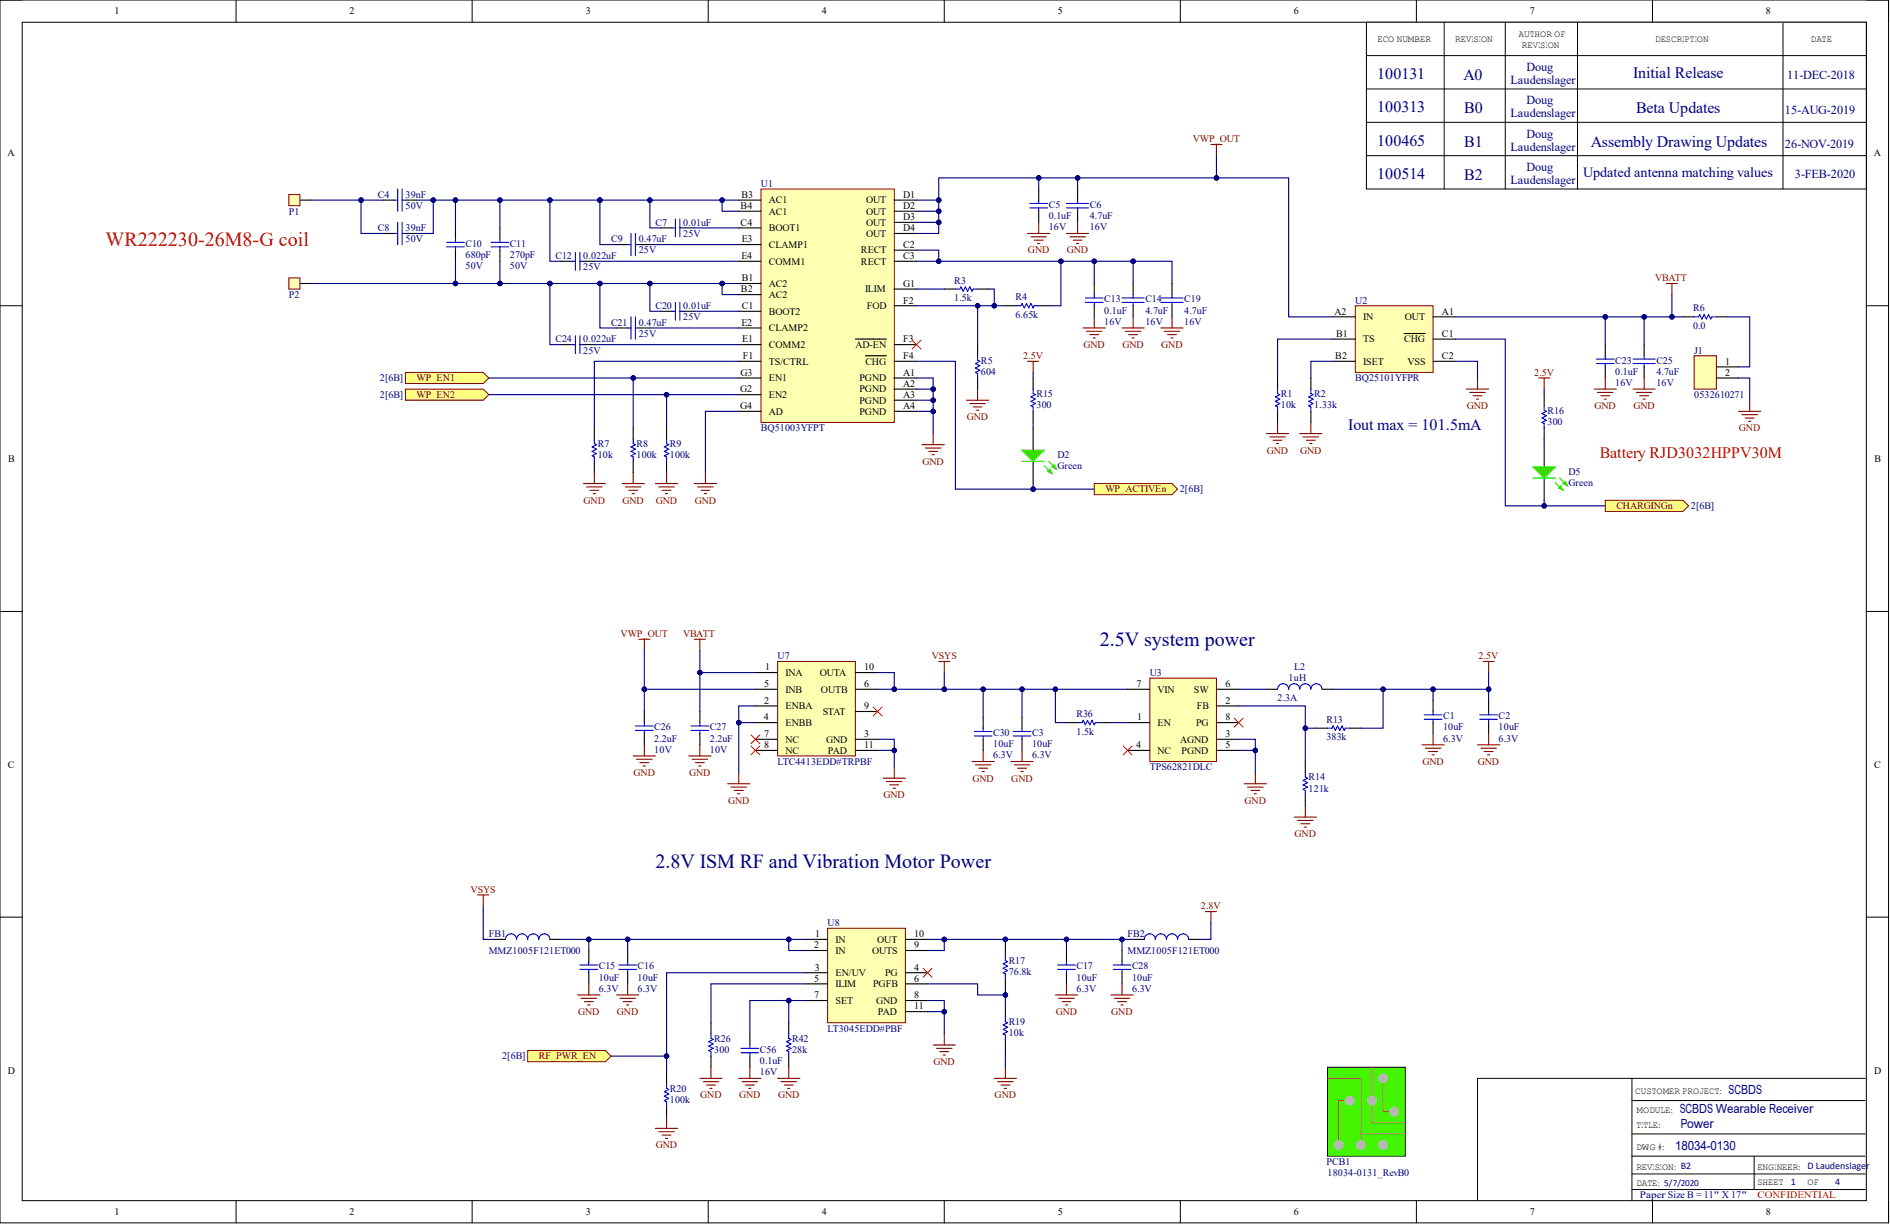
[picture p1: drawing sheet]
<svg xmlns="http://www.w3.org/2000/svg" width="431mm" height="279mm" viewBox="0 0 431 279" stroke-linecap="round" stroke-linejoin="round" font-family="sans-serif">
<defs><g id="words">
<text font-size="4.6" fill="#f00" x="24.1" y="56.1">WR222230-26M8-G coil</text>
<g font-size="4.6" fill="#000081">
<text x="251.1" y="147.4">2.5V system power</text>
<text x="149.6" y="198.2">2.8V ISM RF and Vibration Motor Power</text>
</g>
<g font-size="3.6" fill="#000081">
<text x="372.8" y="17.8">Initial Release</text>
<text x="314.4" y="18">100131</text>
<text x="334.1" y="18.3">A0</text>
<text x="314.4" y="25.6">100313</text>
<text x="334.2" y="25.9">B0</text>
<text x="373.5" y="25.9">Beta Updates</text>
<text x="314.4" y="33.2">100465</text>
<text x="334.2" y="33.5">B1</text>
<text x="363.2" y="33.5">Assembly Drawing Updates</text>
<text x="314.4" y="40.9">100514</text>
<text x="334.2" y="41.1">B2</text>
<text x="307.8" y="98.2">Iout max = 101.5mA</text>
</g>
<text font-size="3.6" fill="#f00" x="365.2" y="104.6">Battery RJD3032HPPV30M</text>
<text font-size="3.2" fill="#000081" x="361.4" y="40.4">Updated antenna matching values</text>
<g font-size="2.9" fill="#000081">
<text x="394.6" y="249.7">SCBDS</text>
<text x="383.4" y="254">SCBDS Wearable Receiver</text>
<text x="383.7" y="257.6">Power</text>
<text x="382.4" y="262.4">18034-0130</text>
</g>
<g font-size="2.8" fill="#000081">
<text x="348.4" y="16.2">Doug</text>
<text x="408" y="17.9">11-DEC-2018</text>
<text x="344.8" y="19.2">Laudenslager</text>
<text x="348.4" y="23.8">Doug</text>
<text x="344.8" y="26.8">Laudenslager</text>
<text x="407.4" y="26.1">15-AUG-2019</text>
<text x="344.8" y="34.4">Laudenslager</text>
<text x="348.4" y="31.4">Doug</text>
<text x="407.4" y="33.7">26-NOV-2019</text>
<text x="348.4" y="39">Doug</text>
<text x="409.7" y="40.5">3-FEB-2020</text>
<text x="344.8" y="42">Laudenslager</text>
</g>
<g font-size="2.3">
<text x="26.1" y="3.3">1</text>
<text x="79.8" y="3.3">2</text>
<text x="133.7" y="3.3">3</text>
<text x="187.6" y="3.3">4</text>
<text x="241.5" y="3.3">5</text>
<text x="295.4" y="3.3">6</text>
<text x="349.2" y="3.3">7</text>
<text x="403.1" y="3.3">8</text>
<text x="1.7" y="35.7">A</text>
<text x="427.7" y="35.7">A</text>
<text x="169.1" y="47.7">B4</text>
<text x="169.2" y="45.2">B3</text>
<text x="175.5" y="46.4">AC1</text>
<text x="197.7" y="46.4">OUT</text>
<text x="206.2" y="45.2">D1</text>
<text x="206.2" y="47.7">D2</text>
<text x="169.1" y="51.5">C4</text>
<text x="175.5" y="52.8">BOOT1</text>
<text x="175.5" y="49">AC1</text>
<text x="197.7" y="49">OUT</text>
<text x="197.7" y="51.5">OUT</text>
<text x="206.2" y="50.2">D3</text>
<text x="206.2" y="52.8">D4</text>
<text x="169.2" y="59.1">E4</text>
<text x="169.3" y="55.3">E3</text>
<text x="175.5" y="56.6">CLAMP1</text>
<text x="196.5" y="57.9">RECT</text>
<text x="197.7" y="54.1">OUT</text>
<text x="206.2" y="56.6">C2</text>
<text x="206.2" y="59.1">C3</text>
<text x="169.3" y="64.2">B1</text>
<text x="175.5" y="60.4">COMM1</text>
<text x="175.5" y="65.5">AC2</text>
<text x="196.5" y="60.4">RECT</text>
<text x="206.2" y="65.5">G1</text>
<text x="169.1" y="66.7">B2</text>
<text x="169.3" y="70.6">C1</text>
<text x="175.5" y="68">AC2</text>
<text x="175.5" y="71.8">BOOT2</text>
<text x="197.5" y="66.7">ILIM</text>
<text x="197.9" y="70.6">FOD</text>
<text x="206.2" y="69.3">F2</text>
<text x="304.7" y="71.8">A2</text>
<text x="329.2" y="71.8">A1</text>
<text x="169.2" y="74.4">E2</text>
<text x="175.5" y="75.6">CLAMP2</text>
<text x="305" y="76.9">B1</text>
<text x="311.2" y="73.1">IN</text>
<text x="320.7" y="73.1">OUT</text>
<text x="329.2" y="76.9">C1</text>
<text x="169.4" y="78.2">E1</text>
<text x="169.6" y="82">F1</text>
<text x="175.5" y="83.2">TS/CTRL</text>
<text x="175.5" y="79.4">COMM2</text>
<text x="195.3" y="79.4">AD-EN</text>
<text x="197.6" y="83.2">CHG</text>
<text x="206.2" y="82">F4</text>
<text x="206.2" y="78.2">F3</text>
<text x="304.8" y="82">B2</text>
<text x="311.2" y="83.2">ISET</text>
<text x="311.2" y="78.2">TS</text>
<text x="320.5" y="78.2">CHG</text>
<text x="321.3" y="83.2">VSS</text>
<text x="329.2" y="82">C2</text>
<text x="393.8" y="83.2">1</text>
<text x="169" y="89.6">G2</text>
<text x="169.1" y="85.8">G3</text>
<text x="175.5" y="87">EN1</text>
<text x="196.2" y="89.6">PGND</text>
<text x="196.2" y="87">PGND</text>
<text x="206.2" y="88.3">A2</text>
<text x="206.2" y="85.8">A1</text>
<text x="393.8" y="85.8">2</text>
<text x="169" y="93.4">G4</text>
<text x="175.5" y="94.7">AD</text>
<text x="175.5" y="90.9">EN2</text>
<text x="196.2" y="92.1">PGND</text>
<text x="196.2" y="94.7">PGND</text>
<text x="206.2" y="90.9">A3</text>
<text x="206.2" y="93.4">A4</text>
<text x="1.9" y="105.5">B</text>
<text x="427.9" y="105.5">B</text>
<text x="174.6" y="153">1</text>
<text x="179.3" y="154.3">INA</text>
<text x="187.2" y="154.3">OUTA</text>
<text x="197.3" y="153">10</text>
<text x="174.5" y="156.8">5</text>
<text x="174.5" y="160.6">2</text>
<text x="179.3" y="158.1">INB</text>
<text x="179.3" y="161.9">ENBA</text>
<text x="187.4" y="158.1">OUTB</text>
<text x="197.3" y="156.8">6</text>
<text x="197.3" y="161.9">9</text>
<text x="259.4" y="156.8">7</text>
<text x="264.2" y="158.1">VIN</text>
<text x="272.5" y="158.1">SW</text>
<text x="273.2" y="161.9">FB</text>
<text x="279.7" y="160.6">2</text>
<text x="279.7" y="156.8">6</text>
<text x="174.4" y="164.4">4</text>
<text x="179.3" y="165.7">ENBB</text>
<text x="187.8" y="163.2">STAT</text>
<text x="259.6" y="164.4">1</text>
<text x="264.2" y="165.7">EN</text>
<text x="273" y="165.7">PG</text>
<text x="279.7" y="164.4">8</text>
<text x="174.5" y="168.2">7</text>
<text x="174.5" y="170.8">8</text>
<text x="179.3" y="169.5">NC</text>
<text x="179.3" y="172.1">NC</text>
<text x="188.6" y="169.5">GND</text>
<text x="189" y="172.1">PAD</text>
<text x="197.3" y="168.2">3</text>
<text x="197.3" y="170.8">11</text>
<text x="259.3" y="170.8">4</text>
<text x="264.2" y="172.1">NC</text>
<text x="269.4" y="169.5">AGND</text>
<text x="269.7" y="172.1">PGND</text>
<text x="279.7" y="168.2">3</text>
<text x="279.7" y="170.8">5</text>
<text x="1.8" y="175.3">C</text>
<text x="427.8" y="175.3">C</text>
<text x="186.1" y="213.9">1</text>
<text x="190.7" y="215.2">IN</text>
<text x="200.3" y="215.2">OUT</text>
<text x="208.7" y="213.9">10</text>
<text x="185.9" y="216.5">2</text>
<text x="186" y="221.5">3</text>
<text x="190.7" y="217.7">IN</text>
<text x="199.1" y="217.7">OUTS</text>
<text x="208.7" y="221.5">4</text>
<text x="208.7" y="216.5">9</text>
<text x="185.9" y="227.9">7</text>
<text x="185.9" y="224.1">5</text>
<text x="190.7" y="222.8">EN/UV</text>
<text x="190.7" y="225.3">ILIM</text>
<text x="199.3" y="225.3">PGFB</text>
<text x="202" y="222.8">PG</text>
<text x="208.7" y="227.9">8</text>
<text x="208.7" y="224.1">6</text>
<text x="190.7" y="229.2">SET</text>
<text x="200" y="229.2">GND</text>
<text x="200.4" y="231.7">PAD</text>
<text x="208.7" y="230.4">11</text>
<text x="1.8" y="245.1">D</text>
<text x="427.8" y="245.1">D</text>
<text x="26.1" y="277.4">1</text>
<text x="79.8" y="277.4">2</text>
<text x="133.7" y="277.4">3</text>
<text x="187.6" y="277.4">4</text>
<text x="241.5" y="277.4">5</text>
<text x="295.4" y="277.4">6</text>
<text x="349.2" y="277.4">7</text>
<text x="403.1" y="277.4">8</text>
</g>
<g font-size="2.3" fill="#810000">
<text x="272.3" y="32.5">VWP_OUT</text>
<text x="234.7" y="57.9">GND</text>
<text x="243.5" y="57.9">GND</text>
<text x="377.9" y="64.2">VBATT</text>
<text x="233.6" y="82">2.5V</text>
<text x="247.3" y="79.4">GND</text>
<text x="256.2" y="79.4">GND</text>
<text x="265.1" y="79.4">GND</text>
<text x="95.1" y="87">WP_EN1</text>
<text x="350.2" y="85.8">2.5V</text>
<text x="95.1" y="90.9">WP_EN2</text>
<text x="220.7" y="95.9">GND</text>
<text x="334.8" y="93.4">GND</text>
<text x="364" y="93.4">GND</text>
<text x="372.9" y="93.4">GND</text>
<text x="397" y="98.5">GND</text>
<text x="210.6" y="106.1">GND</text>
<text x="289.2" y="103.5">GND</text>
<text x="296.8" y="103.5">GND</text>
<text x="252.3" y="112.4">WP_ACTIVEn</text>
<text x="133.2" y="115">GND</text>
<text x="142.1" y="115">GND</text>
<text x="149.7" y="115">GND</text>
<text x="158.6" y="115">GND</text>
<text x="369" y="116.2">CHARGINGn</text>
<text x="141.7" y="145.4">VWP_OUT</text>
<text x="156" y="145.4">VBATT</text>
<text x="212.7" y="150.5">VSYS</text>
<text x="337.5" y="150.5">2.5V</text>
<text x="144.6" y="177.1">GND</text>
<text x="157.3" y="177.1">GND</text>
<text x="222" y="178.4">GND</text>
<text x="230.9" y="178.4">GND</text>
<text x="324.7" y="174.6">GND</text>
<text x="337.4" y="174.6">GND</text>
<text x="166.2" y="183.5">GND</text>
<text x="201.7" y="182.2">GND</text>
<text x="284.1" y="183.5">GND</text>
<text x="295.5" y="191.1">GND</text>
<text x="107.4" y="203.8">VSYS</text>
<text x="274.1" y="207.6">2.8V</text>
<text x="132" y="231.7">GND</text>
<text x="140.8" y="231.7">GND</text>
<text x="241" y="231.7">GND</text>
<text x="253.7" y="231.7">GND</text>
<text x="123" y="241.8">RF_PWR_EN</text>
<text x="213.1" y="243.1">GND</text>
<text x="159.9" y="250.7">GND</text>
<text x="168.7" y="250.7">GND</text>
<text x="177.6" y="250.7">GND</text>
<text x="227.1" y="250.7">GND</text>
<text x="149.7" y="262.1">GND</text>
</g>
<g font-size="2.3" fill="#000081">
<text x="86.2" y="45.2">C4</text>
<text x="92.6" y="45.2">39nF</text>
<text x="92.6" y="47.7">50V</text>
<text x="173.7" y="42.6">U1</text>
<text x="239.4" y="47.5">C5</text>
<text x="248.8" y="47.5">C6</text>
<text x="65.9" y="49">P1</text>
<text x="86.2" y="52.8">C8</text>
<text x="92.6" y="52.8">39nF</text>
<text x="149.6" y="51.5">C7</text>
<text x="156" y="51.5">0.01uF</text>
<text x="239.4" y="50">0.1uF</text>
<text x="239.4" y="52.5">16V</text>
<text x="248.8" y="50">4.7uF</text>
<text x="248.8" y="52.5">16V</text>
<text x="92.6" y="55.3">50V</text>
<text x="106.3" y="58.9">680pF</text>
<text x="106.3" y="56.3">C10</text>
<text x="116.4" y="58.9">270pF</text>
<text x="116.4" y="56.3">C11</text>
<text x="126.8" y="59.1">C12</text>
<text x="133.1" y="59.1">0.022uF</text>
<text x="139.5" y="55.3">C9</text>
<text x="145.8" y="55.3">0.47uF</text>
<text x="145.8" y="57.9">25V</text>
<text x="156" y="54.1">25V</text>
<text x="106.3" y="61.4">50V</text>
<text x="116.4" y="61.4">50V</text>
<text x="133.1" y="61.7">25V</text>
<text x="217.8" y="64.7">R3</text>
<text x="65.9" y="68">P2</text>
<text x="149.6" y="70.6">C20</text>
<text x="156" y="70.6">0.01uF</text>
<text x="217.8" y="68.8">1.5k</text>
<text x="231.8" y="68.5">R4</text>
<text x="252.1" y="71.6">0.1uF</text>
<text x="252.1" y="69">C13</text>
<text x="261.5" y="71.6">4.7uF</text>
<text x="261.5" y="69">C14</text>
<text x="270.3" y="71.6">4.7uF</text>
<text x="270.3" y="69">C19</text>
<text x="309.4" y="69.3">U2</text>
<text x="386.5" y="71.1">R6</text>
<text x="139.5" y="74.4">C21</text>
<text x="145.8" y="74.4">0.47uF</text>
<text x="145.8" y="76.9">25V</text>
<text x="156" y="73.1">25V</text>
<text x="231.8" y="72.6">6.65k</text>
<text x="252.1" y="74.1">16V</text>
<text x="261.5" y="74.1">16V</text>
<text x="270.3" y="74.1">16V</text>
<text x="386.5" y="75.1">0.0</text>
<text x="126.8" y="78.2">C24</text>
<text x="133.1" y="78.2">0.022uF</text>
<text x="133.1" y="80.7">25V</text>
<text x="223.9" y="83">R5</text>
<text x="368.7" y="83">C23</text>
<text x="378.1" y="83">C25</text>
<text x="386.7" y="80.7">J1</text>
<text x="86.7" y="87">2[6B]</text>
<text x="223.9" y="85.5">604</text>
<text x="309.4" y="87">BQ25101YFPR</text>
<text x="368.7" y="85.5">0.1uF</text>
<text x="368.7" y="88.1">16V</text>
<text x="378.1" y="85.5">4.7uF</text>
<text x="378.1" y="88.1">16V</text>
<text x="86.7" y="90.9">2[6B]</text>
<text x="236.6" y="93.1">300</text>
<text x="236.6" y="90.6">R15</text>
<text x="292.4" y="93.1">10k</text>
<text x="292.4" y="90.6">R1</text>
<text x="300" y="93.1">1.33k</text>
<text x="300" y="90.6">R2</text>
<text x="353.3" y="94.4">R16</text>
<text x="386.7" y="90.9">0532610271</text>
<text x="173.7" y="98.5">BQ51003YFPT</text>
<text x="353.3" y="96.9">300</text>
<text x="136.4" y="104.6">10k</text>
<text x="136.4" y="102">R7</text>
<text x="145.3" y="104.6">100k</text>
<text x="145.3" y="102">R8</text>
<text x="152.9" y="104.6">100k</text>
<text x="152.9" y="102">R9</text>
<text x="241.4" y="104.6">D2</text>
<text x="241.4" y="107.1">Green</text>
<text x="269.3" y="112.4">2[6B]</text>
<text x="358.1" y="108.4">D5</text>
<text x="358.1" y="110.9">Green</text>
<text x="386" y="116.2">2[6B]</text>
<text x="177.5" y="150.5">U7</text>
<text x="262.5" y="154.3">U3</text>
<text x="294.2" y="155.6">1uH</text>
<text x="295.4" y="153">L2</text>
<text x="291.6" y="160.1">2.3A</text>
<text x="149.4" y="166.7">C26</text>
<text x="162" y="166.7">C27</text>
<text x="226.7" y="168">C30</text>
<text x="235.6" y="168">C3</text>
<text x="245.7" y="167.7">1.5k</text>
<text x="245.7" y="163.7">R36</text>
<text x="302.8" y="164.9">R13</text>
<text x="329.4" y="166.7">10uF</text>
<text x="329.4" y="164.2">C1</text>
<text x="342.1" y="166.7">10uF</text>
<text x="342.1" y="164.2">C2</text>
<text x="149.4" y="169.3">2.2uF</text>
<text x="149.4" y="171.8">10V</text>
<text x="162" y="169.3">2.2uF</text>
<text x="162" y="171.8">10V</text>
<text x="226.7" y="170.5">10uF</text>
<text x="226.7" y="173.1">6.3V</text>
<text x="235.6" y="170.5">10uF</text>
<text x="235.6" y="173.1">6.3V</text>
<text x="302.8" y="169">383k</text>
<text x="329.4" y="169.3">6.3V</text>
<text x="342.1" y="169.3">6.3V</text>
<text x="177.5" y="174.6">LTC4413EDD#TRPBF</text>
<text x="262.5" y="175.9">TPS62821DLC</text>
<text x="298.7" y="178.1">R14</text>
<text x="298.7" y="180.7">121k</text>
<text x="111.6" y="213.9">FB1</text>
<text x="188.9" y="211.4">U8</text>
<text x="257.4" y="213.9">FB2</text>
<text x="111.6" y="217.7">MMZ1005F121ET000</text>
<text x="136.7" y="221.3">C15</text>
<text x="145.6" y="221.3">C16</text>
<text x="230.3" y="220">R17</text>
<text x="245.7" y="221.3">C17</text>
<text x="257.4" y="217.7">MMZ1005F121ET000</text>
<text x="258.4" y="221.3">C28</text>
<text x="136.7" y="223.8">10uF</text>
<text x="136.7" y="226.4">6.3V</text>
<text x="145.6" y="223.8">10uF</text>
<text x="145.6" y="226.4">6.3V</text>
<text x="230.3" y="222.6">76.8k</text>
<text x="245.7" y="223.8">10uF</text>
<text x="245.7" y="226.4">6.3V</text>
<text x="258.4" y="223.8">10uF</text>
<text x="258.4" y="226.4">6.3V</text>
<text x="230.3" y="234">R19</text>
<text x="163.1" y="237.8">R26</text>
<text x="180.8" y="237.8">R42</text>
<text x="188.9" y="235.5">LT3045EDD#PBF</text>
<text x="230.3" y="236.5">10k</text>
<text x="114.6" y="241.8">2[6B]</text>
<text x="163.1" y="240.3">300</text>
<text x="173.5" y="242.9">0.1uF</text>
<text x="173.5" y="245.4">16V</text>
<text x="173.5" y="240.3">C56</text>
<text x="180.8" y="240.3">28k</text>
<text x="152.9" y="251.7">100k</text>
<text x="152.9" y="249.2">R20</text>
<text x="302.8" y="265.9">PCB1</text>
<text x="303" y="268.5">18034-0131_RevB0</text>
<text x="374.3" y="273.6">Paper Size B = 11&quot; X 17&quot;</text>
<text x="408.8" y="270.4">1</text>
<text x="418.9" y="270.4">4</text>
</g>
<text font-size="2.3" fill="#f00" x="401.2" y="273.6">CONFIDENTIAL</text>
<g font-size="2.2">
<text x="314.5" y="9.6">ECO NUMBER</text>
<text x="332.2" y="9.6">REVISION</text>
<text x="346.7" y="8.4">AUTHOR OF</text>
<text x="347.4" y="10.9">REVISION</text>
<text x="377.9" y="9.6">DESCRIPTION</text>
<text x="413.4" y="9.6">DATE</text>
<text x="373.3" y="249.7">CUSTOMER PROJECT:</text>
<text x="373.5" y="257.6">TITLE:</text>
<text x="373.5" y="254">MODULE:</text>
<text x="373.5" y="262.4">DWG #:</text>
<text x="373.5" y="267">REVISION: B2</text>
<text x="401.2" y="267">ENGINEER: D Laudenslager</text>
<text x="373.5" y="270.8">DATE: 5/7/2020</text>
<text x="401.2" y="270.5">SHEET</text>
<text x="412.6" y="270.5">OF</text>
</g>
</g></defs>
<g fill="none" stroke="#000" stroke-width=".23">
<path d="M0 0h431.1v279.1h-431.1zM0 0h5.1M5.1 5.1h420.9v269h-420.9zM53.9 0v5.1M107.8 0v5.1M161.7 0v5.1M215.6 0v5.1M269.4 0v5.1M323.3 0v5.1M377.2 0v5.1M426 0h5.1v5.1M0 69.8h5.1"/>
<path d="M426 69.8h5.1M0 139.6h5.1M426 139.6h5.1M0 209.4h5.1M426 209.4h5.1M372.5 246.2h-35.2v27.9M53.9 274.1v5M107.8 274.1v5M161.7 274.1v5M215.6 274.1v5M269.4 274.1v5M323.3 274.1v5"/>
<path d="M377.2 274.1v5M431.1 274.1v5"/>
</g>
<path d="M311.9 5.1h114.1v38h-114.1z" fill-rule="evenodd" fill="#fff"/>
<g fill="none" stroke="#000" stroke-width=".23">
<path d="M311.9 5.1h114.1v38h-114.1zM311.9 12.7h114.1M329.7 5.1v38M343.6 5.1v38M360.1 5.1v38M407 5.3v37.8M311.9 27.9h114.1M311.9 20.3h114.1M311.9 35.5h114.1M372.5 258.8h53.3M372.5 251.2h53.3M425.8 246.2h-53.3v27.9"/>
<path d="M372.5 263.9h53.3M372.5 271.5h53.3M372.5 268h53.3M400.4 263.9v7.6"/>
</g>
<path d="M253.6 271.3h.3v.2h-.3z" fill="none" stroke="#fff" stroke-width=".23"/>
<path d="M303 243.6h17.8v20.3h-17.8z" fill-rule="evenodd" fill="#43f500"/>
<path d="M303 243.6h17.8v20.3h-17.8z" fill="none" stroke="#060606" stroke-width=".23"/>
<path d="M303 246.2h7.7v12.6h10.1M308.1 251.2h-2.5v10.2M313.2 243.6v12.7h7.6M315.7 246.2v7.6h2.6" fill="none" stroke="#e58700" stroke-width=".25"/>
<circle cx="308.1" cy="251.2" r="1.01" fill="#b9b9b9"/>
<circle cx="308.1" cy="251.2" r="1.01" fill="none" stroke="#b9b9b9" stroke-width=".23"/>
<circle cx="315.7" cy="246.2" r="1.01" fill="#b9b9b9"/>
<circle cx="315.7" cy="246.2" r="1.01" fill="none" stroke="#b9b9b9" stroke-width=".23"/>
<circle cx="318.3" cy="253.8" r="1.01" fill="#b9b9b9"/>
<circle cx="318.3" cy="253.8" r="1.01" fill="none" stroke="#b9b9b9" stroke-width=".23"/>
<circle cx="313.2" cy="251.2" r="1.01" fill="#b9b9b9"/>
<circle cx="313.2" cy="251.2" r="1.01" fill="none" stroke="#b9b9b9" stroke-width=".23"/>
<path d="M310.7 258.8v2.6" fill="none" stroke="#e58700" stroke-width=".25"/>
<circle cx="305.6" cy="261.4" r="1.01" fill="#b9b9b9"/>
<circle cx="305.6" cy="261.4" r="1.01" fill="none" stroke="#b9b9b9" stroke-width=".23"/>
<circle cx="310.7" cy="261.4" r="1.01" fill="#b9b9b9"/>
<circle cx="310.7" cy="261.4" r="1.01" fill="none" stroke="#b9b9b9" stroke-width=".23"/>
<circle cx="315.7" cy="261.4" r="1.01" fill="#b9b9b9"/>
<circle cx="315.7" cy="261.4" r="1.01" fill="none" stroke="#b9b9b9" stroke-width=".23"/>
<path d="M327.1 159.9v2.5M339.8 159.9v2.5M233.3 163.7v2.5M233.3 168.8v2.5M327.1 164.9v2.6M339.8 164.9v2.6" fill="none" stroke="#000" stroke-width=".25"/>
<path d="M231.3 167h4M231.3 168h4M233.3 166.2v.8M233.3 168v.8M325.1 163.2h4.1M325.1 164.2h4.1M327.1 162.4v.8M327.1 164.2v.7M337.8 163.2h4M337.8 164.2h4M339.8 162.4v.8M339.8 164.2v.7" fill="none" stroke="#00f" stroke-width=".25"/>
<g fill="none" stroke="#810000" stroke-width=".25">
<path d="M380.4 64.7h2.5M381.7 64.7v2.6M396.9 93.9h5.1M397.6 94.7h3.6M398.4 95.4h2M399.2 96.2h.5M399.4 91.4v2.5M338.6 151h2.5M339.8 151v2.5M221.9 173.8h5.1M222.7 174.6h3.5M223.4 175.4h2"/>
<path d="M224.2 176.1h.5M224.4 171.3v2.5M324.6 170h5.1M325.4 170.8h3.5M326.1 171.5h2.1M326.9 172.3h.5M327.1 167.5v2.5M337.3 170h5.1M338 170.8h3.6M338.8 171.5h2M339.6 172.3h.5M339.8 167.5v2.5"/>
</g>
<path d="M386.7 81.2h5.1v7.6h-5.1z" fill-rule="evenodd" fill="#ffffb2"/>
<path d="M386.7 81.2h5.1v7.6h-5.1z" fill="none" stroke="#810000" stroke-width=".25"/>
<path d="M391.8 83.7h5.1M391.8 86.3h5.1" fill="none" stroke="#000" stroke-width=".25"/>
<path d="M262.5 154.8h15.2v19h-15.2z" fill-rule="evenodd" fill="#ffffb2"/>
<path d="M262.5 154.8h15.2v19h-15.2z" fill="none" stroke="#810000" stroke-width=".23"/>
<g fill="none" stroke="#000" stroke-width=".25">
<path d="M150.9 52h2.5M156 52h2.5M150.9 71.1h2.5M156 71.1h2.5M257.4 157.3h5.1M277.7 157.3h5.1M289.1 157.3h2.5M301.8 157.3h2.5M224.4 163.7v2.5M224.4 168.8v2.5M257.4 164.9h5.1M257.4 171.3h5.1"/>
<path d="M277.7 161.1h5.1M277.7 164.9h5.1M277.7 168.8h5.1M277.7 171.3h5.1"/>
</g>
<g fill="none" stroke="#810000" stroke-width=".25">
<path d="M213 99v2.5M210.5 101.5h5.1M211.2 102.3h3.6M212 103h2M212.8 103.8h.5M158.5 145.9h2.5M159.8 145.9v2.6M230.8 173.8h5M231.5 174.6h3.6M232.3 175.4h2M233.1 176.1h.5M233.3 171.3v2.5"/>
<path d="M284 178.9h5.1M284.8 179.7h3.5M286.6 176.4v2.5M285.6 180.4h2M286.3 181.2h.5M295.4 186.5h5.1M296.2 187.3h3.6M297 188h2M297.7 188.8h.5M298 184v2.5"/>
</g>
<g fill="none" stroke="#00f" stroke-width=".25">
<path d="M153.4 52h.8M154.2 50v4.1M155.2 50v4.1M155.2 52h.8M153.4 71.1h.8M154.2 69v4.1M155.2 69v4.1M155.2 71.1h.8M291.6 157.3a1.27 1.27 0 0 1 1.3-1.2 1.27 1.27 0 0 1 1.3 1.2 1.27 1.27 0 0 1 1.2-1.2 1.27 1.27 0 0 1 1.3 1.2 1.27 1.27 0 0 1 1.3-1.2 1.27 1.27 0 0 1 1.2 1.2 1.27 1.27 0 0 1 1.3-1.2 1.27 1.27 0 0 1 1.3 1.2M222.4 167h4.1M222.4 168h4.1M224.4 166.2v.8"/>
<path d="M224.4 168v.8"/>
</g>
<path d="M256.4 170.3l2 2M258.4 170.3l-2 2M281.7 163.9l2.1 2.1M283.8 163.9l-2.1 2.1" fill="none" stroke="#f00" stroke-width=".23"/>
<path d="M173.7 43.1h30.4v53.3h-30.4z" fill-rule="evenodd" fill="#ffffb2"/>
<path d="M173.7 43.1h30.4v53.3h-30.4z" fill="none" stroke="#810000" stroke-width=".23"/>
<g fill="none" stroke="#000" stroke-width=".25">
<path d="M87.5 45.7h2.5M87.5 53.3h2.5M92.6 45.7h2.5M92.6 53.3h2.5M104 52v2.6M104 57.1v2.5M114.1 52v2.6M114.1 57.1v2.5M128.1 59.6h2.5M133.1 59.6h2.6M140.7 55.8h2.6M145.8 55.8h2.6"/>
<path d="M168.6 45.7h5.1M168.6 59.6h5.1M168.6 55.8h5.1M168.6 52h5.1M168.6 48.2h5.1M204.1 45.7h5.1M204.1 59.6h5.1M204.1 57.1h5.1M204.1 48.2h5.1M204.1 50.8h5.1M204.1 53.3h5.1M237.1 43.1v2.6"/>
<path d="M237.1 48.2v2.6M246 43.1v2.6M246 48.2v2.6M128.1 78.7h2.5M133.1 78.7h2.6M140.7 74.9h2.6M145.8 74.9h2.6M168.6 78.7h5.1M168.6 74.9h5.1M168.6 67.3h5.1M168.6 64.7h5.1M168.6 71.1h5.1"/>
<path d="M195.2 77.4h7.1M204.1 78.7h5.1M204.1 66h5.1M204.1 69.8h5.1M249.8 64.7v2.6M249.8 69.8v2.5M258.7 64.7v2.6M258.7 69.8v2.5M267.5 64.7v2.6M267.5 69.8v2.5M366.4 78.7v2.5M375.3 78.7v2.5"/>
<path d="M135.7 97.7v2.5M168.6 93.9h5.1M168.6 82.5h5.1M168.6 86.3h5.1M168.6 90.1h5.1M197.5 81.2h4.8M204.1 91.4h5.1M204.1 93.9h5.1M204.1 82.5h5.1M204.1 86.3h5.1M204.1 88.8h5.1M291.6 86.3v2.5"/>
<path d="M291.6 93.9v2.5M299.2 86.3v2.5M299.2 93.9v2.5M366.4 83.7v2.6M375.3 83.7v2.6M135.7 105.3v2.6"/>
</g>
<g fill="none" stroke="#810000" stroke-width=".25">
<path d="M234.6 53.3h5M235.3 54.1h3.6M236.1 54.8h2M236.9 55.6h.5M237.1 50.8v2.5M243.5 53.3h5M244.2 54.1h3.6M245 54.8h2M245.7 55.6h.5M246 50.8v2.5M247.3 74.9h5M248 75.6h3.6"/>
<path d="M248.8 76.4h2M249.5 77.1h.5M249.8 72.3v2.6M256.1 74.9h5.1M256.9 75.6h3.5M257.7 76.4h2M258.4 77.1h.5M258.7 72.3v2.6M265 74.9h5.1M265.8 75.6h3.5M266.5 76.4h2.1M267.3 77.1h.5"/>
<path d="M267.5 72.3v2.6M220.6 91.4h5.1M221.4 92.1h3.5M222.2 92.9h2M222.9 93.6h.5M223.2 88.8v2.6M289.1 99h5.1M289.9 99.7h3.5M291.6 96.4v2.6M296.7 99h5.1M297.5 99.7h3.5M299.2 96.4v2.6"/>
<path d="M334.7 88.8h5.1M335.5 89.6h3.6M336.3 90.3h2M337 91.1h.5M337.3 86.3v2.5M363.9 88.8h5.1M364.7 89.6h3.5M365.4 90.3h2.1M366.2 91.1h.5M366.4 86.3v2.5M372.8 88.8h5.1M373.5 89.6h3.6"/>
<path d="M374.3 90.3h2M375.1 91.1h.5M375.3 86.3v2.5M133.1 110.4h5.1M133.9 111.2h3.5M134.7 111.9h2M135.4 112.7h.5M135.7 107.9v2.5M142 110.4h5.1M142.8 111.2h3.5M143.5 111.9h2.1M144.3 112.7h.5"/>
<path d="M144.6 107.9v2.5M149.6 110.4h5.1M150.4 111.2h3.5M151.1 111.9h2.1M151.9 112.7h.5M152.2 107.9v2.5M158.5 110.4h5.1M159.3 111.2h3.5M160 111.9h2M160.8 112.7h.5M161 107.9v2.5M290.6 100.5h2.1"/>
<path d="M291.4 101.3h.5M298.2 100.5h2.1M299 101.3h.5"/>
</g>
<g fill="none" stroke="#00f" stroke-width=".25">
<path d="M90 45.7h.8M90 53.3h.8M90.8 43.1v5.1M90.8 50.8v5M91.8 43.1v5.1M91.8 50.8v5M91.8 45.7h.8M91.8 53.3h.8M101.9 55.3h4.1M101.9 56.3h4.1M104 54.6v.7M104 56.3v.8"/>
<path d="M112.1 55.3h4M112.1 56.3h4M114.1 54.6v.7M114.1 56.3v.8M130.6 59.6h.8M131.4 57.6v4.1M132.4 57.6v4.1M132.4 59.6h.7M143.3 55.8h.7M144 53.3v5.1M145.1 53.3v5.1M145.1 55.8h.7"/>
<path d="M235.1 46.4h4M235.1 47.5h4M237.1 45.7v.7M237.1 47.5v.7M243.5 46.4h5M243.5 47.5h5M246 45.7v.7M246 47.5v.7M130.6 78.7h.8M131.4 76.6v4.1M132.4 76.6v4.1M132.4 78.7h.7"/>
<path d="M143.3 74.9h.7M144 72.3v5.1M145.1 72.3v5.1M145.1 74.9h.7M247.8 68h4M247.8 69h4M249.8 67.3v.7M249.8 69v.8M256.1 68h5.1M256.1 69h5.1M258.7 67.3v.7M258.7 69v.8"/>
<path d="M265 68h5.1M265 69h5.1M267.5 67.3v.7M267.5 69v.8M291.6 88.8v1l.5 .3-1 .5 1 .5-1 .5 1 .5-1 .5 .5 .3v1M299.2 88.8v1l.6 .3-1.1 .5 1.1 .5-1.1 .5 1.1 .5-1.1 .5 .5 .3v1M364.4 82h4.1M364.4 83h4.1M366.4 81.2v.8M366.4 83v.7M372.8 82h5.1M372.8 83h5.1"/>
<path d="M375.3 81.2v.8M375.3 83v.7M135.7 100.2v1.1l.5 .2-1 .5 1 .5-1 .5 1 .5-1 .5 .5 .3v1"/>
</g>
<path d="M208.2 77.7l2 2M210.2 77.7l-2 2" fill="none" stroke="#f00" stroke-width=".23"/>
<path d="M92.6 85h17.7l1.3 1.3-1.3 1.3h-17.7z" fill-rule="evenodd" fill="#ffff81"/>
<path d="M92.6 85h17.7l1.3 1.3-1.3 1.3h-17.7z" fill="none" stroke="#810000" stroke-width=".23"/>
<path d="M92.6 88.8h17.7l1.3 1.3-1.3 1.3h-17.7z" fill-rule="evenodd" fill="#ffff81"/>
<path d="M92.6 88.8h17.7l1.3 1.3-1.3 1.3h-17.7z" fill="none" stroke="#810000" stroke-width=".23"/>
<path d="M177.5 151h17.8v21.6h-17.8z" fill-rule="evenodd" fill="#ffffb2"/>
<path d="M177.5 151h17.8v21.6h-17.8z" fill="none" stroke="#810000" stroke-width=".23"/>
<g fill="none" stroke="#000" stroke-width=".25">
<path d="M172.4 157.3h5.1M172.4 153.5h5.1M195.3 157.3h5M195.3 153.5h5M147.1 162.4v2.5M147.1 167.5v2.5M159.8 162.4v2.5M159.8 167.5v2.5M172.4 168.8h5.1M172.4 171.3h5.1M172.4 161.1h5.1M172.4 164.9h5.1"/>
<path d="M195.3 168.8h5M195.3 162.4h5M195.3 171.3h5"/>
</g>
<g fill="none" stroke="#810000" stroke-width=".25">
<path d="M276.4 33h2.6M277.7 33v2.5M145.8 145.9h2.6M147.1 145.9v2.6M144.6 172.6h5M145.3 173.3h3.6M146.1 174.1h2M146.8 174.8h.5M147.1 170v2.6M157.2 172.6h5.1M158 173.3h3.5M158.8 174.1h2"/>
<path d="M159.5 174.8h.5M159.8 170v2.6M166.1 178.9h5.1M166.9 179.7h3.5M168.6 176.4v2.5M201.6 177.6h5.1M202.4 178.4h3.5M203.1 179.2h2.1M203.9 179.9h.5M204.1 175.1v2.5M167.6 180.4h2.1M168.4 181.2h.5"/>
</g>
<path d="M171.4 167.7l2.1 2.1M171.4 170.3l2.1 2M173.5 167.7l-2.1 2.1M173.5 170.3l-2.1 2M199.3 161.4l2.1 2M201.4 161.4l-2.1 2" fill="none" stroke="#f00" stroke-width=".23"/>
<path d="M145.1 165.7h4M145.1 166.7h4M147.1 164.9v.8M147.1 166.7v.8M157.7 165.7h4.1M157.7 166.7h4.1M159.8 164.9v.8M159.8 166.7v.8" fill="none" stroke="#00f" stroke-width=".25"/>
<path d="M309.4 69.8h17.7v15.2h-17.7z" fill-rule="evenodd" fill="#ffffb2"/>
<path d="M309.4 69.8h17.7v15.2h-17.7z" fill="none" stroke="#810000" stroke-width=".23"/>
<path d="M304.3 72.3h5.1M304.3 77.4h5.1M320.5 76.1h4.8M327.1 72.3h5.1M327.1 77.4h5.1M304.3 82.5h5.1M327.1 82.5h5.1" fill="none" stroke="#000" stroke-width=".25"/>
<path d="M366.4 114.2h17.8l1.3 1.3-1.3 1.2h-17.8z" fill-rule="evenodd" fill="#ffff81"/>
<path d="M366.4 114.2h17.8l1.3 1.3-1.3 1.2h-17.8z" fill="none" stroke="#810000" stroke-width=".23"/>
<g fill="none" stroke="#810000" stroke-width=".25">
<path d="M214.3 151h2.5M215.6 151v2.5M109 204.3h2.6M110.3 204.3v2.5M275.2 208.1h2.5M276.4 208.1v2.5M131.9 227.1h5M132.6 227.9h3.6M133.4 228.6h2M134.2 229.4h.5M134.4 224.6v2.5M140.7 227.1h5.1"/>
<path d="M141.5 227.9h3.6M142.3 228.6h2M143 229.4h.5M143.3 224.6v2.5M213 238.5h5.1M213.8 239.3h3.5M215.6 236v2.5M240.9 227.1h5.1M241.7 227.9h3.5M242.4 228.6h2.1M243.2 229.4h.5M243.5 224.6v2.5"/>
<path d="M253.6 227.1h5.1M254.4 227.9h3.5M255.1 228.6h2M255.9 229.4h.5M256.1 224.6v2.5M149.6 257.6h5.1M150.4 258.3h3.5M151.1 259.1h2.1M151.9 259.9h.5M152.2 255v2.6M214.5 240.1h2.1M215.3 240.8h.5"/>
</g>
<path d="M134.4 217v2.5M143.3 217v2.5M243.5 217v2.5M256.1 217v2.5M134.4 222v2.6M143.3 222v2.6M243.5 222v2.6M256.1 222v2.6M152.2 244.9v2.5M152.2 252.5v2.5" fill="none" stroke="#000" stroke-width=".25"/>
<g fill="none" stroke="#00f" stroke-width=".25">
<path d="M134.4 219.5v.8M143.3 219.5v.8M243.5 219.5v.8M256.1 219.5v.8M132.4 220.3h4M132.4 221.3h4M134.4 221.3v.7M141.3 220.3h4M141.3 221.3h4M143.3 221.3v.7M241.4 220.3h4.1M241.4 221.3h4.1"/>
<path d="M243.5 221.3v.7M254.1 220.3h4.1M254.1 221.3h4.1M256.1 221.3v.7M152.2 247.4v1l.5 .3-1 .5 1 .5-1 .5 1 .5-1 .5 .5 .3v1"/>
</g>
<path d="M120.5 239.8h17.7l1.3 1.3-1.3 1.2h-17.7z" fill-rule="evenodd" fill="#ffff81"/>
<path d="M120.5 239.8h17.7l1.3 1.3-1.3 1.2h-17.7z" fill="none" stroke="#810000" stroke-width=".23"/>
<path d="M249.8 110.4h17.7l1.3 1.3-1.3 1.2h-17.7z" fill-rule="evenodd" fill="#ffff81"/>
<path d="M249.8 110.4h17.7l1.3 1.3-1.3 1.2h-17.7z" fill="none" stroke="#810000" stroke-width=".23"/>
<path d="M234.6 82.5h2.5M235.8 82.5v2.5" fill="none" stroke="#810000" stroke-width=".25"/>
<path d="M235.8 97.7v5.1M235.8 105.3v5.1" fill="none" stroke="#000" stroke-width=".25"/>
<path d="M233.3 102.8h5.1l-2.6 2.5z" fill="#0f0"/>
<path d="M233.3 102.8h5.1l-2.6 2.5zM238.4 106.3l1.8 1.8M239.4 105.3l1.8 1.8" fill="none" stroke="#0f0" stroke-width=".25"/>
<path d="M239.6 107.1l.6 1-1.1-.5z" fill="#0f0"/>
<path d="M239.6 107.1l.6 1-1.1-.5z" fill="none" stroke="#0f0" stroke-width=".25"/>
<path d="M240.7 106.1l.5 1-1-.5z" fill="#0f0"/>
<path d="M233.3 105.3h5.1M240.7 106.1l.5 1-1-.5z" fill="none" stroke="#0f0" stroke-width=".25"/>
<path d="M235.8 86.3v2.5M235.8 93.9v2.5M352.5 101.5v5.1M352.5 109.1v5.1" fill="none" stroke="#000" stroke-width=".25"/>
<path d="M235.8 88.8v1l.6 .3-1.1 .5 1.1 .5-1.1 .5 1.1 .5-1.1 .5 .5 .3v1" fill="none" stroke="#00f" stroke-width=".25"/>
<path d="M351.2 86.3h2.6M352.5 86.3v2.5" fill="none" stroke="#810000" stroke-width=".25"/>
<path d="M350 106.6h5l-2.5 2.5z" fill="#0f0"/>
<path d="M350 106.6h5l-2.5 2.5zM355 110.1l1.8 1.8M356.1 109.1l1.7 1.8" fill="none" stroke="#0f0" stroke-width=".25"/>
<path d="M356.3 110.9l.5 1-1-.5z" fill="#0f0"/>
<path d="M356.3 110.9l.5 1-1-.5z" fill="none" stroke="#0f0" stroke-width=".25"/>
<path d="M356.8 110.4l.5-.5 .5 1z" fill="#0f0"/>
<path d="M350 109.1h5M356.8 110.4l.5-.5 .5 1z" fill="none" stroke="#0f0" stroke-width=".25"/>
<path d="M68.5 45.7h2.5M215.6 66h2.5M223.2 78.7v2.5M223.2 66h2.5M223.2 86.3v2.5M352.5 90.1v2.5M352.5 97.7v2.5M298 173.8v2.6M300.5 166.2h2.5M308.1 166.2h2.6M298 181.4v2.6" fill="none" stroke="#000" stroke-width=".25"/>
<path d="M218.1 66h1l.3-.5 .5 1 .5-1 .5 1 .5-1 .5 1 .3-.5h1M223.2 81.2v1l.5 .3-1 .5 1 .5-1 .5 1 .5-1 .5 .5 .3v1M352.5 92.6v1l.5 .3-1 .5 1 .5-1 .5 1 .5-1 .5 .5 .3v1M298 176.4v1l.5 .2-1 .5 1 .6-1 .5 1 .5-1 .5 .5 .2v1M303 166.2h1.1l.2-.5 .5 1 .5-1 .5 1 .5-1 .6 1 .2-.5h1" fill="none" stroke="#00f" stroke-width=".25"/>
<path d="M65.9 44.4h2.6v2.6h-2.6z" fill-rule="evenodd" fill="#ffffb2"/>
<path d="M65.9 44.4h2.6v2.6h-2.6z" fill="none" stroke="#810000" stroke-width=".23"/>
<path d="M68.5 64.7h2.5" fill="none" stroke="#000" stroke-width=".25"/>
<path d="M65.9 63.4h2.6v2.6h-2.6z" fill-rule="evenodd" fill="#ffffb2"/>
<path d="M65.9 63.4h2.6v2.6h-2.6z" fill="none" stroke="#810000" stroke-width=".23"/>
<path d="M144.6 97.7v2.5M152.2 97.7v2.5M144.6 105.3v2.6M152.2 105.3v2.6" fill="none" stroke="#000" stroke-width=".25"/>
<path d="M144.6 100.2v1.1l.5 .2-1.1 .5 1.1 .5-1.1 .5 1.1 .5-1.1 .5 .6 .3v1M152.2 100.2v1.1l.5 .2-1 .5 1 .5-1 .5 1 .5-1 .5 .5 .3v1" fill="none" stroke="#00f" stroke-width=".25"/>
<path d="M188.9 211.9h17.8v21.6h-17.8z" fill-rule="evenodd" fill="#ffffb2"/>
<path d="M188.9 211.9h17.8v21.6h-17.8z" fill="none" stroke="#810000" stroke-width=".23"/>
<g fill="none" stroke="#000" stroke-width=".25">
<path d="M229.5 69.8h2.5M237.1 69.8h2.5M384.2 72.3h2.5M391.8 72.3h2.5M243.5 164.9h2.5M251.1 164.9h2.5M112.9 214.4h2.5M125.5 214.4h2.6M183.9 214.4h5M183.9 217h5M206.7 214.4h5.1M206.7 217h5.1"/>
<path d="M229.5 215.7v2.5M258.7 214.4h2.5M271.3 214.4h2.6M162.3 233.5v2.5M171.2 236v2.5M180.1 233.5v2.5M183.9 228.4h5M183.9 222h5M183.9 224.6h5M206.7 228.4h5.1M206.7 222h5.1M206.7 224.6h5.1"/>
<path d="M206.7 230.9h5.1M229.5 223.3v2.6M229.5 229.7v2.5M229.5 237.3v2.5M162.3 241.1v2.5M171.2 241.1v2.5M180.1 241.1v2.5"/>
</g>
<path d="M210.7 221l2.1 2.1M212.8 221l-2.1 2.1" fill="none" stroke="#f00" stroke-width=".23"/>
<g fill="none" stroke="#00f" stroke-width=".25">
<path d="M232 69.8h1.1l.2-.5 .5 1 .5-1 .5 1 .5-1 .5 1 .3-.5h1M386.7 72.3h1.1l.2-.5 .5 1 .5-1 .5 1 .5-1 .5 1 .3-.5h1M246 164.9h1l.3-.5 .5 1.1 .5-1.1 .5 1.1 .5-1.1 .5 1.1 .2-.6h1.1M115.4 214.4a1.27 1.27 0 0 1 1.3-1.2 1.27 1.27 0 0 1 1.2 1.2 1.27 1.27 0 0 1 1.3-1.2 1.27 1.27 0 0 1 1.3 1.2 1.27 1.27 0 0 1 1.2-1.2 1.27 1.27 0 0 1 1.3 1.2 1.27 1.27 0 0 1 1.3-1.2 1.27 1.27 0 0 1 1.2 1.2M229.5 218.2v1.1l.5 .2-1 .5 1 .5-1 .5 1 .5-1 .5 .5 .3v1M261.2 214.4a1.27 1.27 0 0 1 1.3-1.2 1.27 1.27 0 0 1 1.2 1.2 1.27 1.27 0 0 1 1.3-1.2 1.27 1.27 0 0 1 1.3 1.2 1.27 1.27 0 0 1 1.2-1.2 1.27 1.27 0 0 1 1.3 1.2 1.27 1.27 0 0 1 1.3-1.2 1.27 1.27 0 0 1 1.2 1.2M162.3 236v1l.5 .3-1 .5 1 .5-1 .5 1 .5-1 .5 .5 .3v1M169.1 239.3h4.1M171.2 238.5v.8M180.1 236v1l.5 .3-1.1 .5 1.1 .5-1.1 .5 1.1 .5-1.1 .5 .6 .3v1M229.5 232.2v1l.5 .3-1 .5 1 .5-1 .5 1 .5-1 .5 .5 .3v1M169.1 240.3h4.1"/>
<path d="M171.2 240.3v.8"/>
</g>
<g fill="none" stroke="#810000" stroke-width=".25">
<path d="M159.8 246.2h5M160.5 246.9h3.6M161.3 247.7h2M162 248.4h.6M162.3 243.6v2.6M168.6 246.2h5.1M169.4 246.9h3.6M170.2 247.7h2M170.9 248.4h.5M171.2 243.6v2.6M177.5 246.2h5.1M178.3 246.9h3.5"/>
<path d="M179 247.7h2.1M179.8 248.4h.5M180.1 243.6v2.6M227 246.2h5M227.7 246.9h3.6M228.5 247.7h2M229.3 248.4h.5M229.5 243.6v2.6"/>
</g>
<path d="M339.8 157.3v2.6" fill="none" stroke="#000081" stroke-width=".25"/>
<circle cx="339.8" cy="157.3" r=".51" fill="#000081"/>
<circle cx="339.8" cy="157.3" r=".51" fill="none" stroke="#000081" stroke-width=".23"/>
<path d="M381.7 67.3v5h2.5M394.3 72.3h5.1v11.4h-2.5M396.9 86.3h2.5v5.1" fill="none" stroke="#000081" stroke-width=".25"/>
<circle cx="381.7" cy="72.3" r=".51" fill="#000081"/>
<circle cx="381.7" cy="72.3" r=".51" fill="none" stroke="#000081" stroke-width=".23"/>
<path d="M300.5 166.2h-2.5v7.6" fill="none" stroke="#000081" stroke-width=".25"/>
<circle cx="298" cy="166.2" r=".51" fill="#000081"/>
<circle cx="298" cy="166.2" r=".51" fill="none" stroke="#000081" stroke-width=".23"/>
<path d="M282.8 161.1h15.2v5.1" fill="none" stroke="#000081" stroke-width=".25"/>
<circle cx="298" cy="166.2" r=".51" fill="#000081"/>
<circle cx="298" cy="166.2" r=".51" fill="none" stroke="#000081" stroke-width=".23"/>
<path d="M339.8 153.5v3.8h-12.7v2.6" fill="none" stroke="#000081" stroke-width=".25"/>
<circle cx="339.8" cy="157.3" r=".51" fill="#000081"/>
<circle cx="339.8" cy="157.3" r=".51" fill="none" stroke="#000081" stroke-width=".23"/>
<circle cx="327.1" cy="157.3" r=".51" fill="#000081"/>
<circle cx="327.1" cy="157.3" r=".51" fill="none" stroke="#000081" stroke-width=".23"/>
<path d="M233.3 157.3v6.4" fill="none" stroke="#000081" stroke-width=".25"/>
<circle cx="233.3" cy="157.3" r=".51" fill="#000081"/>
<circle cx="233.3" cy="157.3" r=".51" fill="none" stroke="#000081" stroke-width=".23"/>
<path d="M282.8 157.3h6.3M304.3 157.3h22.8" fill="none" stroke="#000081" stroke-width=".25"/>
<circle cx="315.7" cy="157.3" r=".51" fill="#000081"/>
<circle cx="315.7" cy="157.3" r=".51" fill="none" stroke="#000081" stroke-width=".23"/>
<circle cx="327.1" cy="157.3" r=".51" fill="#000081"/>
<circle cx="327.1" cy="157.3" r=".51" fill="none" stroke="#000081" stroke-width=".23"/>
<path d="M315.7 157.3v8.9h-5" fill="none" stroke="#000081" stroke-width=".25"/>
<circle cx="315.7" cy="157.3" r=".51" fill="#000081"/>
<circle cx="315.7" cy="157.3" r=".51" fill="none" stroke="#000081" stroke-width=".23"/>
<path d="M282.8 168.8h3.8v7.6" fill="none" stroke="#000081" stroke-width=".25"/>
<circle cx="286.6" cy="171.3" r=".51" fill="#000081"/>
<circle cx="286.6" cy="171.3" r=".51" fill="none" stroke="#000081" stroke-width=".23"/>
<path d="M282.8 171.3h3.8" fill="none" stroke="#000081" stroke-width=".25"/>
<circle cx="286.6" cy="171.3" r=".51" fill="#000081"/>
<circle cx="286.6" cy="171.3" r=".51" fill="none" stroke="#000081" stroke-width=".23"/>
<path d="M209.2 86.3h3.8v2.5" fill="none" stroke="#000081" stroke-width=".25"/>
<circle cx="213" cy="88.8" r=".51" fill="#000081"/>
<circle cx="213" cy="88.8" r=".51" fill="none" stroke="#000081" stroke-width=".23"/>
<path d="M209.2 91.4h3.8" fill="none" stroke="#000081" stroke-width=".25"/>
<circle cx="213" cy="91.4" r=".51" fill="#000081"/>
<circle cx="213" cy="91.4" r=".51" fill="none" stroke="#000081" stroke-width=".23"/>
<path d="M209.2 93.9h3.8" fill="none" stroke="#000081" stroke-width=".25"/>
<circle cx="213" cy="93.9" r=".51" fill="#000081"/>
<circle cx="213" cy="93.9" r=".51" fill="none" stroke="#000081" stroke-width=".23"/>
<path d="M158.5 71.1h10.1M168.6 64.7h-3.8v2.6h3.8" fill="none" stroke="#000081" stroke-width=".25"/>
<circle cx="164.8" cy="64.7" r=".51" fill="#000081"/>
<circle cx="164.8" cy="64.7" r=".51" fill="none" stroke="#000081" stroke-width=".23"/>
<path d="M164.8 64.7h-16.4v6.4h2.5" fill="none" stroke="#000081" stroke-width=".25"/>
<circle cx="164.8" cy="64.7" r=".51" fill="#000081"/>
<circle cx="164.8" cy="64.7" r=".51" fill="none" stroke="#000081" stroke-width=".23"/>
<circle cx="148.4" cy="64.7" r=".51" fill="#000081"/>
<circle cx="148.4" cy="64.7" r=".51" fill="none" stroke="#000081" stroke-width=".23"/>
<path d="M158.5 52h10.1M168.6 45.7h-20.2v6.3h2.5" fill="none" stroke="#000081" stroke-width=".25"/>
<circle cx="148.4" cy="45.7" r=".51" fill="#000081"/>
<circle cx="148.4" cy="45.7" r=".51" fill="none" stroke="#000081" stroke-width=".23"/>
<circle cx="164.8" cy="45.7" r=".51" fill="#000081"/>
<circle cx="164.8" cy="45.7" r=".51" fill="none" stroke="#000081" stroke-width=".23"/>
<path d="M209.2 88.8h3.8v10.2" fill="none" stroke="#000081" stroke-width=".25"/>
<circle cx="213" cy="88.8" r=".51" fill="#000081"/>
<circle cx="213" cy="88.8" r=".51" fill="none" stroke="#000081" stroke-width=".23"/>
<circle cx="213" cy="91.4" r=".51" fill="#000081"/>
<circle cx="213" cy="91.4" r=".51" fill="none" stroke="#000081" stroke-width=".23"/>
<circle cx="213" cy="93.9" r=".51" fill="#000081"/>
<circle cx="213" cy="93.9" r=".51" fill="none" stroke="#000081" stroke-width=".23"/>
<path d="M164.8 45.7v2.5h3.8" fill="none" stroke="#000081" stroke-width=".25"/>
<circle cx="164.8" cy="45.7" r=".51" fill="#000081"/>
<circle cx="164.8" cy="45.7" r=".51" fill="none" stroke="#000081" stroke-width=".23"/>
<path d="M95.1 45.7h41.8" fill="none" stroke="#000081" stroke-width=".25"/>
<circle cx="98.9" cy="45.7" r=".51" fill="#000081"/>
<circle cx="98.9" cy="45.7" r=".51" fill="none" stroke="#000081" stroke-width=".23"/>
<circle cx="104" cy="45.7" r=".51" fill="#000081"/>
<circle cx="104" cy="45.7" r=".51" fill="none" stroke="#000081" stroke-width=".23"/>
<circle cx="114.1" cy="45.7" r=".51" fill="#000081"/>
<circle cx="114.1" cy="45.7" r=".51" fill="none" stroke="#000081" stroke-width=".23"/>
<circle cx="125.5" cy="45.7" r=".51" fill="#000081"/>
<circle cx="125.5" cy="45.7" r=".51" fill="none" stroke="#000081" stroke-width=".23"/>
<circle cx="136.9" cy="45.7" r=".51" fill="#000081"/>
<circle cx="136.9" cy="45.7" r=".51" fill="none" stroke="#000081" stroke-width=".23"/>
<path d="M98.9 45.7v7.6h-3.8" fill="none" stroke="#000081" stroke-width=".25"/>
<circle cx="98.9" cy="45.7" r=".51" fill="#000081"/>
<circle cx="98.9" cy="45.7" r=".51" fill="none" stroke="#000081" stroke-width=".23"/>
<path d="M87.5 45.7h-5.1v7.6h5.1" fill="none" stroke="#000081" stroke-width=".25"/>
<circle cx="82.4" cy="45.7" r=".51" fill="#000081"/>
<circle cx="82.4" cy="45.7" r=".51" fill="none" stroke="#000081" stroke-width=".23"/>
<path d="M136.9 45.7h11.5" fill="none" stroke="#000081" stroke-width=".25"/>
<circle cx="148.4" cy="45.7" r=".51" fill="#000081"/>
<circle cx="148.4" cy="45.7" r=".51" fill="none" stroke="#000081" stroke-width=".23"/>
<circle cx="136.9" cy="45.7" r=".51" fill="#000081"/>
<circle cx="136.9" cy="45.7" r=".51" fill="none" stroke="#000081" stroke-width=".23"/>
<path d="M148.4 64.7h-11.5v10.2h3.8M148.4 74.9h20.2" fill="none" stroke="#000081" stroke-width=".25"/>
<circle cx="136.9" cy="64.7" r=".51" fill="#000081"/>
<circle cx="136.9" cy="64.7" r=".51" fill="none" stroke="#000081" stroke-width=".23"/>
<circle cx="148.4" cy="64.7" r=".51" fill="#000081"/>
<circle cx="148.4" cy="64.7" r=".51" fill="none" stroke="#000081" stroke-width=".23"/>
<path d="M136.9 45.7v10.1h3.8M148.4 55.8h20.2" fill="none" stroke="#000081" stroke-width=".25"/>
<circle cx="136.9" cy="45.7" r=".51" fill="#000081"/>
<circle cx="136.9" cy="45.7" r=".51" fill="none" stroke="#000081" stroke-width=".23"/>
<path d="M125.5 45.7v13.9h2.6M135.7 59.6h32.9" fill="none" stroke="#000081" stroke-width=".25"/>
<circle cx="125.5" cy="45.7" r=".51" fill="#000081"/>
<circle cx="125.5" cy="45.7" r=".51" fill="none" stroke="#000081" stroke-width=".23"/>
<path d="M135.7 78.7h32.9M136.9 64.7h-11.4v14h2.6" fill="none" stroke="#000081" stroke-width=".25"/>
<circle cx="125.5" cy="64.7" r=".51" fill="#000081"/>
<circle cx="125.5" cy="64.7" r=".51" fill="none" stroke="#000081" stroke-width=".23"/>
<circle cx="136.9" cy="64.7" r=".51" fill="#000081"/>
<circle cx="136.9" cy="64.7" r=".51" fill="none" stroke="#000081" stroke-width=".23"/>
<path d="M114.1 59.6v5.1" fill="none" stroke="#000081" stroke-width=".25"/>
<circle cx="114.1" cy="64.7" r=".51" fill="#000081"/>
<circle cx="114.1" cy="64.7" r=".51" fill="none" stroke="#000081" stroke-width=".23"/>
<path d="M104 59.6v5.1h21.5" fill="none" stroke="#000081" stroke-width=".25"/>
<circle cx="104" cy="64.7" r=".51" fill="#000081"/>
<circle cx="104" cy="64.7" r=".51" fill="none" stroke="#000081" stroke-width=".23"/>
<circle cx="114.1" cy="64.7" r=".51" fill="#000081"/>
<circle cx="114.1" cy="64.7" r=".51" fill="none" stroke="#000081" stroke-width=".23"/>
<circle cx="125.5" cy="64.7" r=".51" fill="#000081"/>
<circle cx="125.5" cy="64.7" r=".51" fill="none" stroke="#000081" stroke-width=".23"/>
<path d="M104 45.7v6.3" fill="none" stroke="#000081" stroke-width=".25"/>
<circle cx="104" cy="45.7" r=".51" fill="#000081"/>
<circle cx="104" cy="45.7" r=".51" fill="none" stroke="#000081" stroke-width=".23"/>
<path d="M114.1 45.7v6.3" fill="none" stroke="#000081" stroke-width=".25"/>
<circle cx="114.1" cy="45.7" r=".51" fill="#000081"/>
<circle cx="114.1" cy="45.7" r=".51" fill="none" stroke="#000081" stroke-width=".23"/>
<path d="M168.6 90.1h-16.4v7.6" fill="none" stroke="#000081" stroke-width=".25"/>
<circle cx="152.2" cy="90.1" r=".51" fill="#000081"/>
<circle cx="152.2" cy="90.1" r=".51" fill="none" stroke="#000081" stroke-width=".23"/>
<path d="M168.6 86.3h-24v11.4" fill="none" stroke="#000081" stroke-width=".25"/>
<circle cx="144.6" cy="86.3" r=".51" fill="#000081"/>
<circle cx="144.6" cy="86.3" r=".51" fill="none" stroke="#000081" stroke-width=".23"/>
<path d="M209.2 69.8h20.3M168.6 82.5h-32.9v15.2" fill="none" stroke="#000081" stroke-width=".25"/>
<circle cx="227" cy="69.8" r=".51" fill="#000081"/>
<circle cx="227" cy="69.8" r=".51" fill="none" stroke="#000081" stroke-width=".23"/>
<circle cx="223.2" cy="69.8" r=".51" fill="#000081"/>
<circle cx="223.2" cy="69.8" r=".51" fill="none" stroke="#000081" stroke-width=".23"/>
<path d="M209.2 66h6.4M225.7 66h1.3v3.8" fill="none" stroke="#000081" stroke-width=".25"/>
<circle cx="227" cy="69.8" r=".51" fill="#000081"/>
<circle cx="227" cy="69.8" r=".51" fill="none" stroke="#000081" stroke-width=".23"/>
<path d="M223.2 69.8v8.9" fill="none" stroke="#000081" stroke-width=".25"/>
<circle cx="223.2" cy="69.8" r=".51" fill="#000081"/>
<circle cx="223.2" cy="69.8" r=".51" fill="none" stroke="#000081" stroke-width=".23"/>
<path d="M209.2 59.6h5.1" fill="none" stroke="#000081" stroke-width=".25"/>
<circle cx="214.3" cy="59.6" r=".51" fill="#000081"/>
<circle cx="214.3" cy="59.6" r=".51" fill="none" stroke="#000081" stroke-width=".23"/>
<path d="M209.2 57.1h5.1v2.5h27.9v10.2h-2.6" fill="none" stroke="#000081" stroke-width=".25"/>
<circle cx="242.2" cy="59.6" r=".51" fill="#000081"/>
<circle cx="242.2" cy="59.6" r=".51" fill="none" stroke="#000081" stroke-width=".23"/>
<circle cx="214.3" cy="59.6" r=".51" fill="#000081"/>
<circle cx="214.3" cy="59.6" r=".51" fill="none" stroke="#000081" stroke-width=".23"/>
<path d="M249.8 59.6v5.1" fill="none" stroke="#000081" stroke-width=".25"/>
<circle cx="249.8" cy="59.6" r=".51" fill="#000081"/>
<circle cx="249.8" cy="59.6" r=".51" fill="none" stroke="#000081" stroke-width=".23"/>
<path d="M242.2 59.6h16.5v5.1" fill="none" stroke="#000081" stroke-width=".25"/>
<circle cx="258.7" cy="59.6" r=".51" fill="#000081"/>
<circle cx="258.7" cy="59.6" r=".51" fill="none" stroke="#000081" stroke-width=".23"/>
<circle cx="249.8" cy="59.6" r=".51" fill="#000081"/>
<circle cx="249.8" cy="59.6" r=".51" fill="none" stroke="#000081" stroke-width=".23"/>
<circle cx="242.2" cy="59.6" r=".51" fill="#000081"/>
<circle cx="242.2" cy="59.6" r=".51" fill="none" stroke="#000081" stroke-width=".23"/>
<path d="M258.7 59.6h8.8v5.1" fill="none" stroke="#000081" stroke-width=".25"/>
<circle cx="258.7" cy="59.6" r=".51" fill="#000081"/>
<circle cx="258.7" cy="59.6" r=".51" fill="none" stroke="#000081" stroke-width=".23"/>
<path d="M209.2 45.7h5.1v7.6h-5.1" fill="none" stroke="#000081" stroke-width=".25"/>
<circle cx="214.3" cy="50.8" r=".51" fill="#000081"/>
<circle cx="214.3" cy="50.8" r=".51" fill="none" stroke="#000081" stroke-width=".23"/>
<circle cx="214.3" cy="48.2" r=".51" fill="#000081"/>
<circle cx="214.3" cy="48.2" r=".51" fill="none" stroke="#000081" stroke-width=".23"/>
<circle cx="214.3" cy="45.7" r=".51" fill="#000081"/>
<circle cx="214.3" cy="45.7" r=".51" fill="none" stroke="#000081" stroke-width=".23"/>
<path d="M209.2 50.8h5.1" fill="none" stroke="#000081" stroke-width=".25"/>
<circle cx="214.3" cy="50.8" r=".51" fill="#000081"/>
<circle cx="214.3" cy="50.8" r=".51" fill="none" stroke="#000081" stroke-width=".23"/>
<path d="M209.2 48.2h5.1" fill="none" stroke="#000081" stroke-width=".25"/>
<circle cx="214.3" cy="48.2" r=".51" fill="#000081"/>
<circle cx="214.3" cy="48.2" r=".51" fill="none" stroke="#000081" stroke-width=".23"/>
<path d="M246 43.1v-2.5h-31.7v5.1" fill="none" stroke="#000081" stroke-width=".25"/>
<circle cx="214.3" cy="45.7" r=".51" fill="#000081"/>
<circle cx="214.3" cy="45.7" r=".51" fill="none" stroke="#000081" stroke-width=".23"/>
<circle cx="237.1" cy="40.6" r=".51" fill="#000081"/>
<circle cx="237.1" cy="40.6" r=".51" fill="none" stroke="#000081" stroke-width=".23"/>
<circle cx="246" cy="40.6" r=".51" fill="#000081"/>
<circle cx="246" cy="40.6" r=".51" fill="none" stroke="#000081" stroke-width=".23"/>
<path d="M237.1 40.6v2.5" fill="none" stroke="#000081" stroke-width=".25"/>
<circle cx="237.1" cy="40.6" r=".51" fill="#000081"/>
<circle cx="237.1" cy="40.6" r=".51" fill="none" stroke="#000081" stroke-width=".23"/>
<path d="M246 40.6h48.2v31.7h10.1M168.6 93.9h-7.6v14" fill="none" stroke="#000081" stroke-width=".25"/>
<circle cx="277.7" cy="40.6" r=".51" fill="#000081"/>
<circle cx="277.7" cy="40.6" r=".51" fill="none" stroke="#000081" stroke-width=".23"/>
<circle cx="246" cy="40.6" r=".51" fill="#000081"/>
<circle cx="246" cy="40.6" r=".51" fill="none" stroke="#000081" stroke-width=".23"/>
<path d="M304.3 77.4h-12.7v8.9M332.2 72.3h34.2v6.4M332.2 82.5h5.1v3.8" fill="none" stroke="#000081" stroke-width=".25"/>
<circle cx="366.5" cy="72.3" r=".51" fill="#000081"/>
<circle cx="366.5" cy="72.3" r=".51" fill="none" stroke="#000081" stroke-width=".23"/>
<path d="M366.4 72.3h8.9v6.4" fill="none" stroke="#000081" stroke-width=".25"/>
<circle cx="375.3" cy="72.3" r=".51" fill="#000081"/>
<circle cx="375.3" cy="72.3" r=".51" fill="none" stroke="#000081" stroke-width=".23"/>
<circle cx="366.5" cy="72.3" r=".51" fill="#000081"/>
<circle cx="366.5" cy="72.3" r=".51" fill="none" stroke="#000081" stroke-width=".23"/>
<path d="M375.3 72.3h6.4" fill="none" stroke="#000081" stroke-width=".25"/>
<circle cx="375.3" cy="72.3" r=".51" fill="#000081"/>
<circle cx="375.3" cy="72.3" r=".51" fill="none" stroke="#000081" stroke-width=".23"/>
<circle cx="381.7" cy="72.3" r=".51" fill="#000081"/>
<circle cx="381.7" cy="72.3" r=".51" fill="none" stroke="#000081" stroke-width=".23"/>
<path d="M111.6 90.1h40.6M304.3 82.5h-5.1v3.8" fill="none" stroke="#000081" stroke-width=".25"/>
<circle cx="152.2" cy="90.1" r=".51" fill="#000081"/>
<circle cx="152.2" cy="90.1" r=".51" fill="none" stroke="#000081" stroke-width=".23"/>
<path d="M111.6 86.3h33" fill="none" stroke="#000081" stroke-width=".25"/>
<circle cx="144.6" cy="86.3" r=".51" fill="#000081"/>
<circle cx="144.6" cy="86.3" r=".51" fill="none" stroke="#000081" stroke-width=".23"/>
<path d="M277.7 35.5v5.1" fill="none" stroke="#000081" stroke-width=".25"/>
<circle cx="277.7" cy="40.6" r=".51" fill="#000081"/>
<circle cx="277.7" cy="40.6" r=".51" fill="none" stroke="#000081" stroke-width=".23"/>
<path d="M200.3 168.8h3.8v6.3" fill="none" stroke="#000081" stroke-width=".25"/>
<circle cx="204.1" cy="171.3" r=".51" fill="#000081"/>
<circle cx="204.1" cy="171.3" r=".51" fill="none" stroke="#000081" stroke-width=".23"/>
<path d="M200.3 171.3h3.8" fill="none" stroke="#000081" stroke-width=".25"/>
<circle cx="204.1" cy="171.3" r=".51" fill="#000081"/>
<circle cx="204.1" cy="171.3" r=".51" fill="none" stroke="#000081" stroke-width=".23"/>
<path d="M172.4 164.9h-3.8v11.5" fill="none" stroke="#000081" stroke-width=".25"/>
<circle cx="168.6" cy="164.9" r=".51" fill="#000081"/>
<circle cx="168.6" cy="164.9" r=".51" fill="none" stroke="#000081" stroke-width=".23"/>
<path d="M172.4 161.1h-3.8v3.8" fill="none" stroke="#000081" stroke-width=".25"/>
<circle cx="168.6" cy="164.9" r=".51" fill="#000081"/>
<circle cx="168.6" cy="164.9" r=".51" fill="none" stroke="#000081" stroke-width=".23"/>
<path d="M257.4 157.3h-33v6.4" fill="none" stroke="#000081" stroke-width=".25"/>
<circle cx="240.9" cy="157.3" r=".51" fill="#000081"/>
<circle cx="240.9" cy="157.3" r=".51" fill="none" stroke="#000081" stroke-width=".23"/>
<circle cx="233.3" cy="157.3" r=".51" fill="#000081"/>
<circle cx="233.3" cy="157.3" r=".51" fill="none" stroke="#000081" stroke-width=".23"/>
<circle cx="224.4" cy="157.3" r=".51" fill="#000081"/>
<circle cx="224.4" cy="157.3" r=".51" fill="none" stroke="#000081" stroke-width=".23"/>
<path d="M200.3 157.3h24.1" fill="none" stroke="#000081" stroke-width=".25"/>
<circle cx="204.1" cy="157.3" r=".51" fill="#000081"/>
<circle cx="204.1" cy="157.3" r=".51" fill="none" stroke="#000081" stroke-width=".23"/>
<circle cx="215.6" cy="157.3" r=".51" fill="#000081"/>
<circle cx="215.6" cy="157.3" r=".51" fill="none" stroke="#000081" stroke-width=".23"/>
<circle cx="224.4" cy="157.3" r=".51" fill="#000081"/>
<circle cx="224.4" cy="157.3" r=".51" fill="none" stroke="#000081" stroke-width=".23"/>
<path d="M200.3 153.5h3.8v3.8" fill="none" stroke="#000081" stroke-width=".25"/>
<circle cx="204.1" cy="157.3" r=".51" fill="#000081"/>
<circle cx="204.1" cy="157.3" r=".51" fill="none" stroke="#000081" stroke-width=".23"/>
<path d="M159.8 148.5v5h12.6" fill="none" stroke="#000081" stroke-width=".25"/>
<circle cx="159.8" cy="153.5" r=".51" fill="#000081"/>
<circle cx="159.8" cy="153.5" r=".51" fill="none" stroke="#000081" stroke-width=".23"/>
<path d="M147.1 148.5v8.8h25.3" fill="none" stroke="#000081" stroke-width=".25"/>
<circle cx="147.1" cy="157.3" r=".51" fill="#000081"/>
<circle cx="147.1" cy="157.3" r=".51" fill="none" stroke="#000081" stroke-width=".23"/>
<path d="M147.1 157.3v5.1" fill="none" stroke="#000081" stroke-width=".25"/>
<circle cx="147.1" cy="157.3" r=".51" fill="#000081"/>
<circle cx="147.1" cy="157.3" r=".51" fill="none" stroke="#000081" stroke-width=".23"/>
<path d="M159.8 153.5v8.9" fill="none" stroke="#000081" stroke-width=".25"/>
<circle cx="159.8" cy="153.5" r=".51" fill="#000081"/>
<circle cx="159.8" cy="153.5" r=".51" fill="none" stroke="#000081" stroke-width=".23"/>
<path d="M332.2 77.4h11.4v38.1h22.8" fill="none" stroke="#000081" stroke-width=".25"/>
<circle cx="352.5" cy="115.5" r=".51" fill="#000081"/>
<circle cx="352.5" cy="115.5" r=".51" fill="none" stroke="#000081" stroke-width=".23"/>
<path d="M215.6 153.5v3.8" fill="none" stroke="#000081" stroke-width=".25"/>
<circle cx="215.6" cy="157.3" r=".51" fill="#000081"/>
<circle cx="215.6" cy="157.3" r=".51" fill="none" stroke="#000081" stroke-width=".23"/>
<path d="M211.8 228.4h3.8v7.6" fill="none" stroke="#000081" stroke-width=".25"/>
<circle cx="215.6" cy="230.9" r=".51" fill="#000081"/>
<circle cx="215.6" cy="230.9" r=".51" fill="none" stroke="#000081" stroke-width=".23"/>
<path d="M211.8 230.9h3.8" fill="none" stroke="#000081" stroke-width=".25"/>
<circle cx="215.6" cy="230.9" r=".51" fill="#000081"/>
<circle cx="215.6" cy="230.9" r=".51" fill="none" stroke="#000081" stroke-width=".23"/>
<path d="M235.8 110.4v1.3" fill="none" stroke="#000081" stroke-width=".25"/>
<circle cx="235.8" cy="111.7" r=".51" fill="#000081"/>
<circle cx="235.8" cy="111.7" r=".51" fill="none" stroke="#000081" stroke-width=".23"/>
<path d="M209.2 82.5h8.9v29.2h31.7" fill="none" stroke="#000081" stroke-width=".25"/>
<circle cx="235.8" cy="111.7" r=".51" fill="#000081"/>
<circle cx="235.8" cy="111.7" r=".51" fill="none" stroke="#000081" stroke-width=".23"/>
<path d="M235.8 85v1.3M235.8 96.4v1.3M352.5 114.2v1.3" fill="none" stroke="#000081" stroke-width=".25"/>
<circle cx="352.5" cy="115.5" r=".51" fill="#000081"/>
<circle cx="352.5" cy="115.5" r=".51" fill="none" stroke="#000081" stroke-width=".23"/>
<path d="M71 64.7h33M352.5 88.8v1.3M352.5 100.2v1.3" fill="none" stroke="#000081" stroke-width=".25"/>
<circle cx="104" cy="64.7" r=".51" fill="#000081"/>
<circle cx="104" cy="64.7" r=".51" fill="none" stroke="#000081" stroke-width=".23"/>
<path d="M71 45.7h11.4" fill="none" stroke="#000081" stroke-width=".25"/>
<circle cx="82.4" cy="45.7" r=".51" fill="#000081"/>
<circle cx="82.4" cy="45.7" r=".51" fill="none" stroke="#000081" stroke-width=".23"/>
<path d="M180.1 214.4v2.6h3.8" fill="none" stroke="#000081" stroke-width=".25"/>
<circle cx="180.1" cy="214.4" r=".51" fill="#000081"/>
<circle cx="180.1" cy="214.4" r=".51" fill="none" stroke="#000081" stroke-width=".23"/>
<path d="M139.5 241.1h12.7v3.8" fill="none" stroke="#000081" stroke-width=".25"/>
<circle cx="152.2" cy="241.1" r=".51" fill="#000081"/>
<circle cx="152.2" cy="241.1" r=".51" fill="none" stroke="#000081" stroke-width=".23"/>
<path d="M183.9 222h-31.7v19.1" fill="none" stroke="#000081" stroke-width=".25"/>
<circle cx="152.2" cy="241.1" r=".51" fill="#000081"/>
<circle cx="152.2" cy="241.1" r=".51" fill="none" stroke="#000081" stroke-width=".23"/>
<path d="M211.8 214.4h31.7" fill="none" stroke="#000081" stroke-width=".25"/>
<circle cx="243.5" cy="214.4" r=".51" fill="#000081"/>
<circle cx="243.5" cy="214.4" r=".51" fill="none" stroke="#000081" stroke-width=".23"/>
<circle cx="229.5" cy="214.4" r=".51" fill="#000081"/>
<circle cx="229.5" cy="214.4" r=".51" fill="none" stroke="#000081" stroke-width=".23"/>
<circle cx="215.6" cy="214.4" r=".51" fill="#000081"/>
<circle cx="215.6" cy="214.4" r=".51" fill="none" stroke="#000081" stroke-width=".23"/>
<path d="M215.6 214.4v2.6h-3.8" fill="none" stroke="#000081" stroke-width=".25"/>
<circle cx="215.6" cy="214.4" r=".51" fill="#000081"/>
<circle cx="215.6" cy="214.4" r=".51" fill="none" stroke="#000081" stroke-width=".23"/>
<path d="M183.9 228.4h-3.8v5.1" fill="none" stroke="#000081" stroke-width=".25"/>
<circle cx="180.1" cy="228.4" r=".51" fill="#000081"/>
<circle cx="180.1" cy="228.4" r=".51" fill="none" stroke="#000081" stroke-width=".23"/>
<path d="M180.1 228.4h-8.9v7.6" fill="none" stroke="#000081" stroke-width=".25"/>
<circle cx="180.1" cy="228.4" r=".51" fill="#000081"/>
<circle cx="180.1" cy="228.4" r=".51" fill="none" stroke="#000081" stroke-width=".23"/>
<path d="M229.5 214.4v1.3" fill="none" stroke="#000081" stroke-width=".25"/>
<circle cx="229.5" cy="214.4" r=".51" fill="#000081"/>
<circle cx="229.5" cy="214.4" r=".51" fill="none" stroke="#000081" stroke-width=".23"/>
<path d="M229.5 225.9v3.8" fill="none" stroke="#000081" stroke-width=".25"/>
<circle cx="229.5" cy="227.1" r=".51" fill="#000081"/>
<circle cx="229.5" cy="227.1" r=".51" fill="none" stroke="#000081" stroke-width=".23"/>
<path d="M211.8 224.6h11.4v2.5h6.3" fill="none" stroke="#000081" stroke-width=".25"/>
<circle cx="229.5" cy="227.1" r=".51" fill="#000081"/>
<circle cx="229.5" cy="227.1" r=".51" fill="none" stroke="#000081" stroke-width=".23"/>
<path d="M243.5 217v-2.6h12.6v2.6M183.9 224.6h-21.6v8.9" fill="none" stroke="#000081" stroke-width=".25"/>
<circle cx="243.5" cy="214.4" r=".51" fill="#000081"/>
<circle cx="243.5" cy="214.4" r=".51" fill="none" stroke="#000081" stroke-width=".23"/>
<circle cx="256.1" cy="214.4" r=".51" fill="#000081"/>
<circle cx="256.1" cy="214.4" r=".51" fill="none" stroke="#000081" stroke-width=".23"/>
<path d="M256.1 214.4h2.6" fill="none" stroke="#000081" stroke-width=".25"/>
<circle cx="256.1" cy="214.4" r=".51" fill="#000081"/>
<circle cx="256.1" cy="214.4" r=".51" fill="none" stroke="#000081" stroke-width=".23"/>
<path d="M143.3 214.4v2.6M276.4 210.6v3.8h-2.5" fill="none" stroke="#000081" stroke-width=".25"/>
<circle cx="143.3" cy="214.4" r=".51" fill="#000081"/>
<circle cx="143.3" cy="214.4" r=".51" fill="none" stroke="#000081" stroke-width=".23"/>
<path d="M183.9 214.4h-49.5v2.6" fill="none" stroke="#000081" stroke-width=".25"/>
<circle cx="134.4" cy="214.4" r=".51" fill="#000081"/>
<circle cx="134.4" cy="214.4" r=".51" fill="none" stroke="#000081" stroke-width=".23"/>
<circle cx="143.3" cy="214.4" r=".51" fill="#000081"/>
<circle cx="143.3" cy="214.4" r=".51" fill="none" stroke="#000081" stroke-width=".23"/>
<circle cx="180.1" cy="214.4" r=".51" fill="#000081"/>
<circle cx="180.1" cy="214.4" r=".51" fill="none" stroke="#000081" stroke-width=".23"/>
<path d="M110.3 206.8v7.6h2.6M128.1 214.4h6.3" fill="none" stroke="#000081" stroke-width=".25"/>
<circle cx="134.4" cy="214.4" r=".51" fill="#000081"/>
<circle cx="134.4" cy="214.4" r=".51" fill="none" stroke="#000081" stroke-width=".23"/>
<path d="M240.9 157.3v7.6h2.6M229.5 239.8v3.8" fill="none" stroke="#000081" stroke-width=".25"/>
<circle cx="240.9" cy="157.3" r=".51" fill="#000081"/>
<circle cx="240.9" cy="157.3" r=".51" fill="none" stroke="#000081" stroke-width=".23"/>
<path d="M253.6 164.9h3.8" fill="none" stroke="#000081" stroke-width=".25"/>
<use href="#words"/>
</svg>
